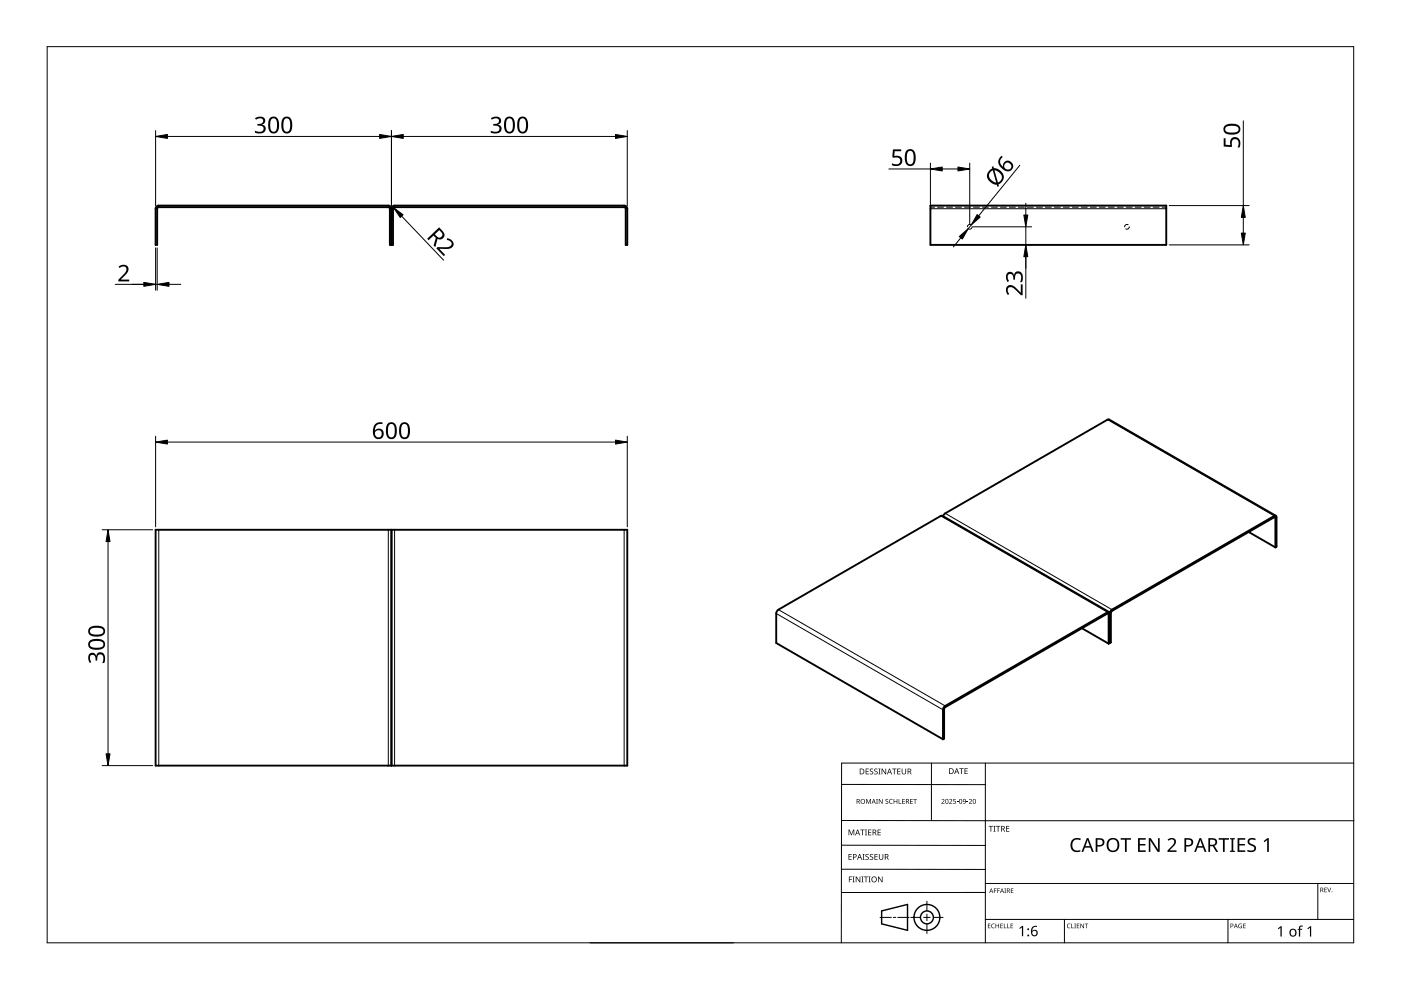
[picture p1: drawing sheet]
<svg xmlns="http://www.w3.org/2000/svg" width="297mm" height="210mm" viewBox="0 0 297 210" stroke-linecap="round" stroke-linejoin="round" font-family="sans-serif">
<g fill="none" stroke="#000" stroke-width=".4">
<path d="M33.2 43.8l.5-.2h48.6a.67 .67 0 0 1 .7 .7 .67 .67 0 0 1 .7-.7h48.6a.67 .67 0 0 1 .7 .7v7.6h-.3v-7.6l-.4-.4h-48.6l-.4 .4v7.6h-.6v-7.6l-.4-.4h-48.6l-.4 .4v7.6h-.3v-7.6zM83 44.3v7.6M197.3 43.6h50v8.3h-50zM33 112.3h100v50h-100zM83 112.3v50M264.8 112.8l5.6 3.3M270.4 116.1l.2-.2v-6.2l-.2-.4-34.6 20-.4 .3-.1 .5M270.4 116.1v-6.3l-.1-.2-34.5 19.9-.3 .4v6.3l-.2 .1M270.5 109.4l-35.5-20.5-34.6 19.9-.4 .7M229.4 133.2l5.7 3.3M235.1 136.5v-6.3l-.2-.2-34.5 19.9-.2 .5v6.2l-.3 .1M235.2 129.8l-35.6-20.5-34.8 20.2-.2 .6v6.2l35.3 20.4"/>
<path d="M235.3 130.1l-.1-.3h-.4l-34.5 20-.4 .7v6.2M235.3 130.1v6.2M235.3 136.3l-.2 .2"/>
</g>
<g fill="none" stroke="#000" stroke-width=".21">
<path d="M33 44.3h.3M33.7 43.6v.3M82.3 43.6v.3M82.7 44.3h.6M83.7 43.6v.3M132.3 43.6v.3M132.7 44.3h.3M197.3 44.3h50M234.8 89l35.4 20.4v.3l.2 .1 .2-.1M33.7 112.3v50M82.3 112.3v50M83.7 112.3v50"/>
<path d="M132.3 112.3v50M199.5 109.4l35.3 20.4v.3l.3 .1 .4-.3M200.4 108.8l35.4 20.5v.2M164.6 130.1l35.3 20.4 .3-.1M165 129.3l35.4 20.4v.2"/>
</g>
<g fill="none" stroke="#000" stroke-width=".21">
<path d="M197.3 43.9h.8M198.8 43.9h1.2M200.7 43.9h1.2M202.6 43.9h1.3M204.5 43.9h1.3M205.9 47.7l-.2-.1a.5 .5 0 0 0-.6 .5M206.1 48.1a.5 .5 0 0 1-.7 .4M206.4 43.9h1.3M208.3 43.9h1.3M210.2 43.9h1.3M212.1 43.9h1.3M214 43.9h1.3"/>
<path d="M215.9 43.9h1.3M217.8 43.9h1.3M219.7 43.9h1.3M221.6 43.9h1.3M223.5 43.9h1.3M225.4 43.9h1.3M227.4 43.9h1.2M229.3 43.9h1.2M231.2 43.9h1.2M233.1 43.9h1.2M235 43.9h1.2M236.9 43.9h1.2"/>
<path d="M238.8 43.9h1.3M239.2 47.7l-.1-.1a.5 .5 0 0 0-.7 .5M239.4 48.1a.5 .5 0 0 1-.7 .4M240.7 43.9h1.3M242.6 43.9h1.3M244.5 43.9h1.3M246.4 43.9h.9"/>
</g>
<path d="M10 9.9h277v190h-277z" fill="none" stroke="#000" stroke-width=".21"/>
<g fill="none" stroke="#000" stroke-width=".21">
<path d="M178.4 179.2l30.5 .1M178.4 166.3l30.5 .1M178.5 174h108.6M197.5 161.8v12.2M208.9 161.8v38.1M287 161.8h-108.6v38.1M125.1 199.9h30.5M178.4 184.3h30.5M186.6 194.5h2.4M189.4 194.5h.5M190.4 194.5h2.4M193.1 194.5h2.1"/>
<path d="M195.8 194.5h1.4M196.5 191.1v2M196.5 193.8v1.4M196.5 195.9v2M197.9 194.5h2.1M208.9 189.2h-30.5M208.9 187.3h78.1M208.9 194.9h78.1M225.7 194.9v5M260.4 194.9v5M279.4 187.3v7.6"/>
</g>
<g fill="none" stroke="#000" stroke-width=".3">
<path d="M186.9 193.1l5.5-1.3v5.5l-5.5-1.4z"/>
<circle cx="196.5" cy="194.5" r="1.37"/>
<circle cx="196.5" cy="194.5" r="2.74"/>
</g>
<g fill="#000">
<path d="M179.9 175.9h.2l.4 1 .4-1h.2v1.2h-.1v-1.1l-.4 1.1h-.2l-.4-1.1 .1 1.1h-.2zM182.4 175.9h.9v.1h-.4v1.1h-.1v-1.1h-.4zM183.4 175.9h.4l-.1 .1v1l.1 .1h-.4l.1-.1v-1zM183.6 169.4h.2l.3 .8 .4-.8h.2v1h-.2v-.9l-.4 .9-.4-.9 .1 .9h-.2zM183.5 163h.7v.1h-.5v.4h.5v.1h-.5v.4h.5v.2h-.7zM184.1 175.9h.6v.1h-.5v.4h.5v.1h-.5v.5h.5v.1h-.6zM184.5 163.1l.4-.2 .2 .1v.1a.25 .25 0 0 0-.4-.1 .25 .25 0 0 0 0 .4 .4 .4 0 0 1 .5 .3 .4 .4 0 0 1-.3 .5 .4 .4 0 0 1-.5-.2h.1a.27 .27 0 0 0 .4 .1 .27 .27 0 0 0-.1-.4l-.3-.3zM185.4 163.1l.4-.2 .3 .1-.1 .1a.25 .25 0 0 0-.4-.1 .25 .25 0 0 0 0 .4 .4 .4 0 0 1 .5 .3 .4 .4 0 0 1-.3 .5 .4 .4 0 0 1-.5-.2h.1a.27 .27 0 0 0 .4 .1 .27 .27 0 0 0 0-.4l-.4-.3zM185.8 169.4h.3l-.1 .1v.8l.1 .1h-.3l.1-.1zM186.2 163h.5l-.2 .1v1l.2 .1h-.5l.2-.1v-1zM186.1 175.9h.6v.1h-.5v.4h.5v.1h-.5v.5h.5v.1h-.6zM186.3 169.4h.2l.5 .8v-.8h.1v1h-.1l-.6-.8v.8h-.1z"/>
<path d="M186.9 163h.2l.6 1v-1h.2v1.2h-.2l-.6-1v1h-.2zM187.8 169.5l.3-.1h.2v.2a.25 .25 0 0 0-.3-.1 .25 .25 0 0 0-.1 .3 .25 .25 0 0 0 .3 .1 .32 .32 0 0 1 0 .5 .32 .32 0 0 1-.5-.1 .25 .25 0 0 0 .4 .1 .25 .25 0 0 0 0-.4l-.3-.2zM188.6 169.5l.4-.1h.3l-.1 .2a.41 .41 0 0 0-.6 .3 .41 .41 0 0 0 .6 .4 .48 .48 0 0 1-.6-.1 .48 .48 0 0 1 0-.7zM189.1 163h1v.1h-.4v1.1h-.2v-1.1h-.4zM189.5 169.4h.1v.4h.5v-.4h.1v1h-.1v-.5h-.5v.5h-.1zM190.5 169.4h.2v.9h.4v.1h-.6zM190.2 163h.7v.1h-.5v.4h.5v.1h-.5v.4h.5v.2h-.7zM191.3 169.4h.5v.1h-.4v.3h.4v.1h-.4v.4h.4v.1h-.5zM191.2 163h.1v.8a.32 .32 0 0 0 .3 .3 .32 .32 0 0 0 .4-.4v-.7h.1v.7a.47 .47 0 0 1-.5 .5 .47 .47 0 0 1-.4-.5zM193 169.4h.5v.1h-.4v.3h.4v.1h-.4v.4h.4v.1h-.5zM193.6 169.4h.8v.1h-.3v.9h-.2v-.9h-.3zM199.6 169.5a.37 .37 0 0 1 .6 0 .37 .37 0 0 1-.2 .6l-.2 .2h.5v.1h-.7l.3-.4a.27 .27 0 0 0 .2-.3 .27 .27 0 0 0-.4-.1z"/>
<path d="M201.2 169.5a.37 .37 0 0 1 .6 0 .37 .37 0 0 1-.2 .6l-.2 .2h.5v.1h-.7l.3-.4a.27 .27 0 0 0 .3-.3 .27 .27 0 0 0-.5-.1zM202.1 169.4h.5v.1h-.4v.3a.34 .34 0 0 1 .5 .2 .34 .34 0 0 1-.2 .4 .34 .34 0 0 1-.4-.1 .29 .29 0 0 0 .4 0 .29 .29 0 0 0 0-.4 .29 .29 0 0 0-.4 0zM202.9 170l.3 .1zM203.4 162.9h.9v.1h-.4v1.1h-.1v-1.1h-.4zM204.9 170l.4 .1zM204.5 162.9h.7v.1h-.5v.4h.4v.1h-.4v.5h.5v.1h-.7zM205.4 169.5a.37 .37 0 0 1 .6 0 .37 .37 0 0 1-.2 .6l-.2 .2h.5v.1h-.7l.3-.4a.27 .27 0 0 0 .3-.3 .27 .27 0 0 0-.5-.1zM209.6 175.1h.9v.2h-.3v1h-.2v-1h-.4zM210.6 175.1h.5l-.2 .1v1l.2 .1h-.5l.2-.1v-1zM211.2 175.1h.9v.2h-.4v1h-.2v-1h-.3zM213.3 175.1h.7v.2h-.5v.3h.5v.2h-.5v.4h.5v.1h-.7zM227.3 178.1a1.63 1.63 0 0 1 1.9-.3l-.2 .4a1.14 1.14 0 0 0-1.4 .1 1.14 1.14 0 0 0-.2 1.4 1.11 1.11 0 0 0 1.7 .5v.3a1.52 1.52 0 0 1-2-.5 1.52 1.52 0 0 1 .2-1.9z"/>
<path d="M264.7 178a1.38 1.38 0 0 1 1.5-.2l-.1 .3-.3-.1a.55 .55 0 0 0-.9 .3 .55 .55 0 0 0 .6 .7 .88 .88 0 0 1 .8 1.1 .88 .88 0 0 1-1.3 .6l-.5-.2v-.3h.2a.82 .82 0 0 0 1.2-.3l-.1-.4-.4-.2a.88 .88 0 0 1-.7-1.3zM180 185.8h.7v.2h-.6v.4h.5v.1h-.5v.6h-.1zM179.9 181.1h.7v.1h-.5v.4h.4v.1h-.4v.5h.5v.1h-.7zM180.8 185.8h.4l-.1 .2v.9l.1 .2h-.4l.1-.2v-.9zM181.4 185.8h.2l.7 1.1v-1.1h.1v1.3h-.2l-.6-1v1h-.2zM182.6 185.8h.5l-.2 .2v.9l.2 .2h-.5l.2-.2v-.9zM182.9 181.1h.4l-.1 .1v1l.1 .1h-.4l.1-.1v-1zM183.2 185.8h.9v.2h-.4v1.1h-.2v-1.1h-.3zM183.5 181.2l.5-.1h.2v.2a.25 .25 0 0 0-.4-.1 .25 .25 0 0 0 0 .4 .4 .4 0 0 1 .4 .3 .4 .4 0 0 1-.2 .4 .4 .4 0 0 1-.5-.2 .27 .27 0 0 0 .5 .1 .27 .27 0 0 0-.1-.4l-.4-.3zM184.2 185.8h.4l-.1 .2v.9l.1 .2h-.4l.1-.2v-.9zM184.5 181.2l.4-.1h.2v.2a.25 .25 0 0 0-.4-.1 .25 .25 0 0 0 0 .4 .4 .4 0 0 1 .5 .3 .4 .4 0 0 1-.3 .4 .4 .4 0 0 1-.5-.2h.1a.27 .27 0 0 0 .4 .1 .27 .27 0 0 0-.1-.4l-.3-.3zM185.4 181.1h.7v.1h-.5v.4h.5v.1h-.5v.5h.5v.1h-.7z"/>
<path d="M186.2 185.8h.1l.7 1.1v-1.1h.1v1.3h-.2l-.6-1v1h-.1zM186.3 181.1h.2v.8a.32 .32 0 0 0 .3 .3 .32 .32 0 0 0 .3-.3v-.8h.2v.8a.47 .47 0 0 1-.5 .4 .47 .47 0 0 1-.5-.4zM209.5 195.8h.5l-.4 .1v.3h.4l-.4 .1v.4l.4 .1h-.5zM210.3 196l.3-.2 .3 .1v.1a.39 .39 0 0 0-.6 .3 .39 .39 0 0 0 .6 .4 .46 .46 0 0 1-.7-.1 .46 .46 0 0 1 .1-.6zM210.7 188.4h.6l-.4 .1v.3h.4l-.4 .1v.4h-.2zM211.4 188.4h.6l-.4 .1v.3h.4l-.4 .1v.4h-.2zM211.1 195.8h.1v.4h.5v-.4h.1v1h-.1v-.5h-.5v.5h-.1zM212.1 195.8h.5l-.4 .1v.3h.4l-.4 .1v.4l.4 .1h-.5zM212.8 195.8h.2v.9l.4 .1h-.6zM212.9 188.4h.4l-.1 .1 .1 .8h-.4l.2-.1zM213.6 195.8h.1v.9l.4 .1h-.5zM214.3 195.8h.5l-.4 .1v.3h.4l-.4 .1v.4l.4 .1h-.5z"/>
<path d="M214.3 188.4h.6l-.5 .1v.3h.4l-.4 .1v.3l.5 .1h-.6zM216.1 196.8l.6-.5h.2v2.2h-.2v-1.9l-.4 .4zM226.3 196l.4-.2 .3 .1-.1 .1a.39 .39 0 0 0-.6 .3 .39 .39 0 0 0 .6 .4 .46 .46 0 0 1-.6-.1 .46 .46 0 0 1 0-.6zM227.1 195.8h.2v.9l.4 .1h-.6zM227.8 195.8h.3l-.1 .1 .1 .9h-.3l.1-.1zM228.3 195.8h.5l-.4 .1v.3h.4l-.4 .1v.4l.4 .1h-.5zM229.1 195.8h.1l.5 .8v-.8h.1v1h-.1l-.5-.8v.8h-.1zM230 195.8h.7l-.3 .1v.9h-.1v-.9zM237.6 177.7h2.2v.3h-.9v2.6h-.4v-2.6h-.9zM241.3 177.7h1.6v.3h-1.2v.9h1.1v.4h-1.1v1h1.2v.3h-1.6zM243.6 177.7h.4l1.5 2.4v-2.4h.4v2.9h-.5l-1.5-2.4v2.4h-.3zM247.6 178a.97 .97 0 0 1 1.1-.3 .97 .97 0 0 1 .6 .9l-.2 .6-1.1 1.1h1.4v.3h-1.9v-.3l1.2-1.2a.67 .67 0 0 0 .1-1 .67 .67 0 0 0-1.1 .2z"/>
<path d="M258.4 177.7h2.2v.3h-.9v2.6h-.4v-2.6h-.9zM260.8 177.7h1v.2l-.3 .1v2.3l.3 .1v.2h-1v-.2l.3-.1v-2.3l-.3-.1zM262.7 196l.6-.1-.1 .1a.4 .4 0 0 0-.5 .3 .4 .4 0 0 0 .5 .4v-.3l-.2-.1h.3v.5a.53 .53 0 0 1-.7-.1 .53 .53 0 0 1 .1-.7zM262.4 177.7h1.6v.3h-1.2v.9h1.1v.4h-1.1v1h1.2v.3h-1.6zM263.6 195.8h.5l-.4 .1v.3h.4l-.4 .1v.4l.4 .1h-.5zM267.9 178.3l.8-.6h.3v2.9h-.3v-2.5l-.6 .5zM270.9 196.8l.6-.4h.2v2.2h-.2v-1.9l-.4 .3zM275.5 196.4l.7-.1v.2h-.4l-.1 .2v.2h.4v.2h-.4v1.5h-.3v-1.5h-.3l.3-.2zM277.2 196.8l.6-.4h.2v2.2h-.3v-1.9l-.4 .3zM280.8 188.2h.5l-.4 .1v.3h.4l-.4 .1v.4l.4 .1h-.5zM281.4 188.2h.1l.3 .8 .3-.8h.1l-.3 1h-.1z"/>
<path d="M181.6 169.4h.3a.29 .29 0 0 1 .4 .2 .29 .29 0 0 1-.2 .4l.3 .4h-.2l-.2-.4h-.2v.4h-.2zM181.8 169.5v.4h.1a.2 .2 0 0 0 .2-.2 .2 .2 0 0 0-.2-.2z"/>
<path d="M181.8 175.9h.1l.5 1.2h-.2l-.1-.4h-.5l-.2 .4h-.1zM181.8 176l-.2 .6h.4z"/>
<path d="M182.3 163h.4a.61 .61 0 0 1 .6 .6 .61 .61 0 0 1-.7 .6h-.3zM182.4 163.1v.9h.2a.48 .48 0 0 0 .5-.4 .48 .48 0 0 0-.5-.5z"/>
<path d="M182.4 169.9a.51 .51 0 0 1 1 0 .51 .51 0 0 1-1 0zM182.6 169.9a.4 .4 0 0 0 .8 0 .4 .4 0 0 0-.8 0z"/>
<path d="M185 175.9h.3a.35 .35 0 0 1 .5 .2 .35 .35 0 0 1-.3 .5l.4 .5h-.2l-.3-.5h-.2v.5h-.2zM185.2 176v.5h.1a.23 .23 0 0 0 .3-.3 .23 .23 0 0 0-.3-.2z"/>
<path d="M185.2 169.4l.5 1-.3-.3h-.4l-.2 .3zM185.2 169.5l-.1 .5h.3z"/>
<path d="M188.5 163h.2l.4 1.2h-.1l-.2-.4h-.5l-.1 .4h-.2zM188.6 163.1l-.2 .6h.4z"/>
<path d="M192.1 169.4h.3a.29 .29 0 0 1 .3 .2 .29 .29 0 0 1-.2 .4l.3 .4h-.1l-.3-.4h-.2v.4h-.1zM192.2 169.5v.4h.2a.2 .2 0 0 0 .2-.2 .2 .2 0 0 0-.3-.2z"/>
<path d="M192.4 163h.4a.35 .35 0 0 1 .4 .2 .35 .35 0 0 1-.2 .4l.3 .6h-.2l-.3-.5h-.2v.5h-.2zM192.6 163.1v.4h.2a.23 .23 0 0 0 .3-.2 .23 .23 0 0 0-.3-.2z"/>
<path d="M200.5 169.5l.4-.1 .2 .2v.5l-.2 .3h-.3l-.2-.2zM200.6 169.6v.1a.37 .37 0 0 0-.1 .4 .37 .37 0 0 0 .4 .2 .4 .4 0 0 0 .1-.5 .4 .4 0 0 0-.4-.2z"/>
<path d="M201.2 162.9h.4a.61 .61 0 0 1 .6 .6 .61 .61 0 0 1-.6 .6h-.4zM201.4 163v1h.1a.48 .48 0 0 0 .5-.5 .48 .48 0 0 0-.4-.5z"/>
<path d="M202.8 162.9h.1l.5 1.2h-.2l-.1-.4h-.5l-.1 .4h-.2zM202.8 163l-.1 .6h.3z"/>
<path d="M203.5 169.5l.3-.1 .2 .2v.5l-.2 .3h-.3l-.1-.2zM203.5 169.6v.1a.37 .37 0 0 0-.1 .4 .37 .37 0 0 0 .4 .2 .4 .4 0 0 0 .1-.5 .4 .4 0 0 0-.4-.2z"/>
<path d="M204.2 169.5a.49 .49 0 0 1 .6 .4 .49 .49 0 0 1-.4 .5l-.2-.1h.4l.1-.4a.32 .32 0 0 1-.5 .1 .32 .32 0 0 1 0-.5zM204.3 169.7a.22 .22 0 0 0 .4 0 .22 .22 0 0 0-.4 0z"/>
<path d="M206.4 169.5l.3-.1 .2 .2v.5l-.2 .3h-.3l-.1-.2zM206.4 169.6v.1a.37 .37 0 0 0-.1 .4 .37 .37 0 0 0 .4 .2 .4 .4 0 0 0 .2-.5 .4 .4 0 0 0-.5-.2z"/>
<path d="M212.3 175.1h.3a.35 .35 0 0 1 .4 .3 .35 .35 0 0 1-.2 .4l.3 .5h-.2l-.3-.5h-.2v.5h-.1zM212.4 175.2v.5h.2a.23 .23 0 0 0 .3-.2 .23 .23 0 0 0-.3-.3z"/>
<path d="M232.3 177.7h.8a.92 .92 0 0 1 1.1 .9 .92 .92 0 0 1-1.2 .9h-.3v1.1h-.4zM232.7 178v1.2a.73 .73 0 0 0 .8-.1 .73 .73 0 0 0 .2-.8l-.3-.2z"/>
<path d="M235 178.1a1.44 1.44 0 0 1 1.8-.2 1.44 1.44 0 0 1 .4 1.9 1.39 1.39 0 0 1-1.8 .8 1.39 1.39 0 0 1-.7-1.9zM235.3 178.2a1.23 1.23 0 0 0 .6 2.1 1.23 1.23 0 0 0 1-.9 1.23 1.23 0 0 0-.5-1.3l-.6-.1z"/>
<path d="M251.1 177.7h.8a.92 .92 0 0 1 1.1 .9 .92 .92 0 0 1-1.2 .9h-.3v1.1h-.4zM251.5 178v1.2a.73 .73 0 0 0 .8-.1 .73 .73 0 0 0 .3-.8l-.4-.2z"/>
<path d="M256.2 177.7h.8a.84 .84 0 0 1 1 .6 .84 .84 0 0 1-.5 1l.8 1.3h-.5l-.7-1.2h-.5v1.2h-.4zM256.6 178v1.1h.4a.56 .56 0 0 0 .7-.5 .56 .56 0 0 0-.7-.6z"/>
<path d="M180.8 181.1h.4a.41 .41 0 0 1 .4 .5 .41 .41 0 0 1-.6 .2v.5h-.2zM181 181.2v.5a.29 .29 0 0 0 .5-.3 .29 .29 0 0 0-.5-.2z"/>
<path d="M182.2 181.1h.1l.5 1.2h-.2l-.1-.4h-.5l-.1 .4h-.2zM182.3 181.2l-.2 .6h.3z"/>
<path d="M184.7 186.5a.61 .61 0 0 1 1.2 0 .61 .61 0 0 1-1.2 0zM184.9 186.5a.45 .45 0 0 0 .9 0 .45 .45 0 0 0-.9 0z"/>
<path d="M187.6 181.1h.3a.35 .35 0 0 1 .5 .2 .35 .35 0 0 1-.3 .4l.4 .6h-.2l-.3-.5h-.3v.5h-.1zM187.7 181.2v.5h.2a.23 .23 0 0 0 .3-.3 .23 .23 0 0 0-.3-.2z"/>
<path d="M210.1 188.4l.5 .9-.2-.3h-.4l-.3 .3zM210.2 188.5l-.2 .4h.3z"/>
<path d="M212.4 188.4l.5 .9-.3-.3h-.3l-.3 .3zM212.4 188.5l-.1 .4h.3z"/>
<path d="M213.5 188.4h.2a.28 .28 0 0 1 .4 .2 .28 .28 0 0 1-.2 .3l.3 .4-.4-.4h-.2v.4h-.1zM213.6 188.5v.3h.1a.19 .19 0 0 0 .3-.2 .19 .19 0 0 0-.3-.1z"/>
<path d="M218.9 196.5l.3-.2a.38 .38 0 0 1 .7 .2 .74 .74 0 0 0-1 .9 .7 .7 0 0 1 1 .2 .7 .7 0 0 1-.4 1 .7 .7 0 0 1-.9-.6v-.9zM218.8 197.8a.5 .5 0 0 0 1 0 .5 .5 0 0 0-1 0z"/>
<path d="M230.4 177.7h.4l1.1 2.9h-.4l-.3-.9h-1.2l-.3 .9h-.4zM230.6 178.1l-.5 1.3h1z"/>
<path d="M254.3 177.7h.4l1.1 2.9h-.4l-.3-.9h-1.2l-.3 .9h-.4zM254.5 178.1l-.5 1.3h1z"/>
<path d="M260.9 195.8h.2a.32 .32 0 0 1 .4 .4 .32 .32 0 0 1-.5 .2v.4h-.1zM261 195.9v.4a.24 .24 0 0 0 .4-.2 .24 .24 0 0 0-.4-.2z"/>
<path d="M262 195.8l.4 1-.2-.3h-.4l-.2 .3zM262 196l-.1 .4h.3z"/>
<path d="M273.6 197.1a.82 .82 0 0 1 1.2 .1 .82 .82 0 0 1-.2 1.2 .82 .82 0 0 1-1.2-.4zM273.8 197.2a.6 .6 0 0 0-.1 .8 .6 .6 0 0 0 .8 .2l.1-.3a.53 .53 0 0 0-.1-.6 .53 .53 0 0 0-.7-.1z"/>
<path d="M279.9 188.2h.3a.28 .28 0 0 1 .3 .2 .28 .28 0 0 1-.1 .3l.2 .5-.3-.4h-.2v.4h-.2zM280.1 188.3v.4h.1a.19 .19 0 0 0 .2-.2 .19 .19 0 0 0-.2-.2z"/>
<circle cx="218" cy="198.3" r=".2"/>
<circle cx="218" cy="197" r=".2"/>
<circle cx="282.4" cy="189.1" r=".09"/>
</g>
<g fill="none" stroke="#000" stroke-width=".21">
<path d="M33 27.7v15.9M35.5 28.9h45M83 27.7v15.9M85.5 28.9h45M133 27.7v15.9M188.5 35.8h8.8M197.3 34.6v9M199.8 35.8h3.3M205.6 34.6v12.9M216.2 35l-8.7 10.8M263.6 25.6v18M33 52.5v9"/>
<path d="M33.3 52.5v9M83.4 44l10.7 11.2M203.7 50.4l-1.6 2M205.9 47.7l-.6 .8M206.2 48.1h12.5M217.5 43.1v2.5M217.5 48.1v15.1M218.1 51.9h.6M247.9 51.9h17M247.9 43.6h17M263.6 46.1v3.3M24.4 60.3h8.9"/>
<path d="M35.8 60.3h2.5M33 92.5v19.2M35.5 93.7h95M133 92.5v19.2M21.7 112.3h10.7M22.9 114.8v45M21.7 162.3h10.7"/>
</g>
<g fill="#000" stroke="#000" stroke-width=".21">
<path d="M33 28.9l2.5-.4v.8zM80.5 28.5l2.5 .4-2.5 .4zM83 28.9l2.5-.4v.8zM130.5 28.5l2.5 .4-2.5 .4zM197.3 35.8l2.5-.4v.8zM203.1 35.4l2.5 .4-2.5 .4zM30.5 59.9l2.5 .4-2.5 .4zM83.4 44l2.1 1.5-.6 .6zM203.4 50.2l1.9-1.7-1.3 2.2zM207.2 45.5l.6 .5-1.9 1.7zM217.5 51.9l.4 2.5h-.8zM217.1 45.6h.8l-.4 2.5z"/>
<path d="M263.6 43.6l.4 2.5h-.8zM263.2 49.4h.8l-.4 2.5zM33.3 60.3l2.5-.4v.8zM33 93.7l2.5-.4v.8zM130.5 93.3l2.5 .4-2.5 .4zM22.9 112.3l.4 2.5h-.8zM22.5 159.8h.8l-.4 2.5z"/>
</g>
<g fill="#000">
<path d="M54.1 25.1a1.25 1.25 0 0 1 1.2-.4 1.25 1.25 0 0 1 .9 .9 .85 .85 0 0 1-.7 .8 .93 .93 0 0 1 .9 1.1 .93 .93 0 0 1-1.1 .8l-1.3-.2v-.4a1.24 1.24 0 0 0 1.9-.3 .71 .71 0 0 0-1-.8h-.3v-.3a.81 .81 0 0 0 .8-.1 .81 .81 0 0 0 .4-.8 1.02 1.02 0 0 0-1.5 0zM104.1 25.1a1.25 1.25 0 0 1 1.2-.4 1.25 1.25 0 0 1 .9 .9 .85 .85 0 0 1-.7 .8 .93 .93 0 0 1 .9 1.1 .93 .93 0 0 1-1.1 .8l-1.3-.2v-.4a1.24 1.24 0 0 0 1.9-.3 .71 .71 0 0 0-1-.8h-.3v-.3a.81 .81 0 0 0 .8-.1 .81 .81 0 0 0 .4-.8 1.02 1.02 0 0 0-1.5 0zM189.3 31.7h1.8v.4h-1.4l-.1 1a1.17 1.17 0 0 1 1.7 .9 1.17 1.17 0 0 1-1.6 1.2l-.6-.2v-.4a1.03 1.03 0 0 0 1.8-.5 .93 .93 0 0 0-1.5-.6l-.2-.2zM259.4 29.3h.4v1.4l1 .1a1.17 1.17 0 0 1 1-1.8 1.17 1.17 0 0 1 1.2 1.6l-.2 .7h-.4a1.03 1.03 0 0 0-.5-1.8 .93 .93 0 0 0-.7 1.5l-.1 .2-1.7-.1zM25.1 56.5a1.16 1.16 0 0 1 1.4-.4 1.16 1.16 0 0 1 .7 1.2l-.3 .6-1.3 1.4h1.8v.4h-2.3v-.4l1.1-1.1a.98 .98 0 0 0 .2-1.7h-.4l-.6 .3zM92.5 52.6l.3-.2h1.5a.98 .98 0 0 0 1.4-.9l-.3-.4-.7-.2 .1-.4a1.16 1.16 0 0 1 1.2 .7 1.16 1.16 0 0 1-.3 1.3l-.7 .3h-1.8l1.2 1.2-.3 .3zM213.5 57.9a.85 .85 0 0 1 .9-.2 .85 .85 0 0 1 .6 .7 .93 .93 0 0 1 1-.9 .93 .93 0 0 1 .9 1.1l-.2 1.2h-.4a1.24 1.24 0 0 0-.3-1.8 .71 .71 0 0 0-.8 1v.3h-.4a.81 .81 0 0 0 0-.9 .81 .81 0 0 0-.8-.3 1.02 1.02 0 0 0-.1 1.5l-.3 .2a1.65 1.65 0 0 1-.1-1.9zM213.5 60.7a1.5 1.5 0 0 1 2.2 .6l.7 .8v-1.8h.4v2.3h-.3l-1.2-1.1a.98 .98 0 0 0-1.6-.3v.5l.3 .6-.3 .3a1.47 1.47 0 0 1-.2-1.9zM18.9 138.7a.85 .85 0 0 1 .9-.3 .85 .85 0 0 1 .6 .7 .93 .93 0 0 1 1-.8 .93 .93 0 0 1 .9 1l-.2 1.3h-.4a1.24 1.24 0 0 0-.3-1.8 .71 .71 0 0 0-.8 .9v.4h-.3a.81 .81 0 0 0-.1-.9 .81 .81 0 0 0-.8-.3 1.02 1.02 0 0 0 0 1.5l-.3 .2a1.65 1.65 0 0 1-.2-1.9z"/>
<path d="M57.3 25a1.16 1.16 0 0 1 1.3-.1 1.16 1.16 0 0 1 .6 1.2 1.69 1.69 0 0 1-1 2.2 1.27 1.27 0 0 1-1.3-1.6l.1-1.1zM57.6 25.3a2.16 2.16 0 0 0 .2 2.6 .82 .82 0 0 0 .9-1 1.35 1.35 0 0 0-.7-1.8z"/>
<path d="M60.1 25a1.16 1.16 0 0 1 1.3-.1 1.16 1.16 0 0 1 .5 1.2 1.69 1.69 0 0 1-1 2.2 1.27 1.27 0 0 1-1.2-1.6l.1-1.1zM60.3 25.3a2.16 2.16 0 0 0 .3 2.6 .82 .82 0 0 0 .9-1 1.35 1.35 0 0 0-.7-1.8z"/>
<path d="M107.3 25a1.16 1.16 0 0 1 1.3-.1 1.16 1.16 0 0 1 .6 1.2 1.69 1.69 0 0 1-1 2.2 1.27 1.27 0 0 1-1.3-1.6l.1-1.1zM107.6 25.3a2.16 2.16 0 0 0 .2 2.6 .82 .82 0 0 0 .9-1 1.35 1.35 0 0 0-.7-1.8z"/>
<path d="M110.1 25a1.16 1.16 0 0 1 1.3-.1 1.16 1.16 0 0 1 .5 1.2 1.69 1.69 0 0 1-1 2.2 1.27 1.27 0 0 1-1.2-1.6l.1-1.1zM110.3 25.3a2.16 2.16 0 0 0 .3 2.6 .82 .82 0 0 0 .9-1 1.35 1.35 0 0 0-.7-1.8z"/>
<path d="M192.3 31.9a1.16 1.16 0 0 1 1.3-.1 1.16 1.16 0 0 1 .5 1.2 1.69 1.69 0 0 1-1 2.2 1.27 1.27 0 0 1-1.3-1.6l.1-1.1zM192.5 32.2a2.16 2.16 0 0 0 .3 2.6 .82 .82 0 0 0 .9-1 1.35 1.35 0 0 0-.7-1.8z"/>
<path d="M210.3 35.4l.3-.2 .1 .5a1.81 1.81 0 0 1 2 1.2 1.81 1.81 0 0 1-.8 2.1l-.2 .1 .1 .4-.3 .1-.2-.4a1.84 1.84 0 0 1-1.8-1.1 1.84 1.84 0 0 1 .3-2l.6-.4zM210.8 36.1l.8 2.6a1.23 1.23 0 0 0 .8-1.2 1.23 1.23 0 0 0-.9-1.2zM210.1 36.4l-.3 .3a1.34 1.34 0 0 0 1 1.9l.4 .1-.7-2.6z"/>
<path d="M212.2 33.2l.1-.2 .3 .3a1.18 1.18 0 0 0 .1 2 1.08 1.08 0 0 1 .9-1.3 1.08 1.08 0 0 1 1.2 1.1 1.22 1.22 0 0 1-.8 1.2 1.22 1.22 0 0 1-1.4-.4 1.63 1.63 0 0 1-.4-2.7zM212.9 35.2a.76 .76 0 0 0 1.5 0 .76 .76 0 0 0-1.5 0z"/>
<path d="M259.6 26.7a2.6 2.6 0 0 1 3.3 .2 1.22 1.22 0 0 1-.2 1.3 1.22 1.22 0 0 1-1.3 .3 1.53 1.53 0 0 1-2-1zM260 26.9a.75 .75 0 0 0-.1 1 .75 .75 0 0 0 .9 .2h1a.69 .69 0 0 0 .8-.7 .69 .69 0 0 0-.8-.7h-1.3z"/>
<path d="M90.6 50.6l2.5-2.4 .7 .7a1 1 0 0 1 .3 1.4 1 1 0 0 1-1.3 .3l-.5 1.8-.4-.4 .5-1.6-.5-.5-1 1zM92.2 49.7l.4 .4a.67 .67 0 0 0 1 .1 .67 .67 0 0 0-.1-1l-.4-.4z"/>
<path d="M79.6 89.9l.5-.3 .6-.1 .4 .1v.3a1.18 1.18 0 0 0-1.6 1.4 1.08 1.08 0 0 1 1.6-.1 1.08 1.08 0 0 1 0 1.6 1.22 1.22 0 0 1-1.5 .1 1.22 1.22 0 0 1-.5-1.3l.1-.9zM79.5 92a.76 .76 0 0 0 1.5 0 .76 .76 0 0 0-1.5 0z"/>
<path d="M82.3 89.8a1.16 1.16 0 0 1 1.3-.1 1.16 1.16 0 0 1 .5 1.2 1.69 1.69 0 0 1-1 2.2 1.27 1.27 0 0 1-1.3-1.6l.1-1.1zM82.5 90.1a2.16 2.16 0 0 0 .3 2.6 .82 .82 0 0 0 .9-1 1.35 1.35 0 0 0-.7-1.8z"/>
<path d="M85.1 89.8a1.16 1.16 0 0 1 1.3-.1 1.16 1.16 0 0 1 .5 1.2 1.69 1.69 0 0 1-1 2.2 1.27 1.27 0 0 1-1.3-1.6l.1-1.1zM85.3 90.1a2.16 2.16 0 0 0 .3 2.6 .82 .82 0 0 0 .9-1 1.35 1.35 0 0 0-.7-1.8z"/>
<path d="M19 135.9a2.6 2.6 0 0 1 3.2 .2 1.22 1.22 0 0 1-.2 1.3 1.22 1.22 0 0 1-1.3 .4 1.53 1.53 0 0 1-2-1zM19.3 136.2a.75 .75 0 0 0-.1 .9 .75 .75 0 0 0 .9 .2h1a.69 .69 0 0 0 .8-.7 .69 .69 0 0 0-.8-.7h-1.3z"/>
<path d="M19 133.1a2.6 2.6 0 0 1 3.2 .2 1.22 1.22 0 0 1-.2 1.3 1.22 1.22 0 0 1-1.3 .4 1.53 1.53 0 0 1-2-1zM19.3 133.4a.75 .75 0 0 0-.1 .9 .75 .75 0 0 0 .9 .2h1a.69 .69 0 0 0 .8-.7 .69 .69 0 0 0-.8-.7h-1.3z"/>
</g>
</svg>
